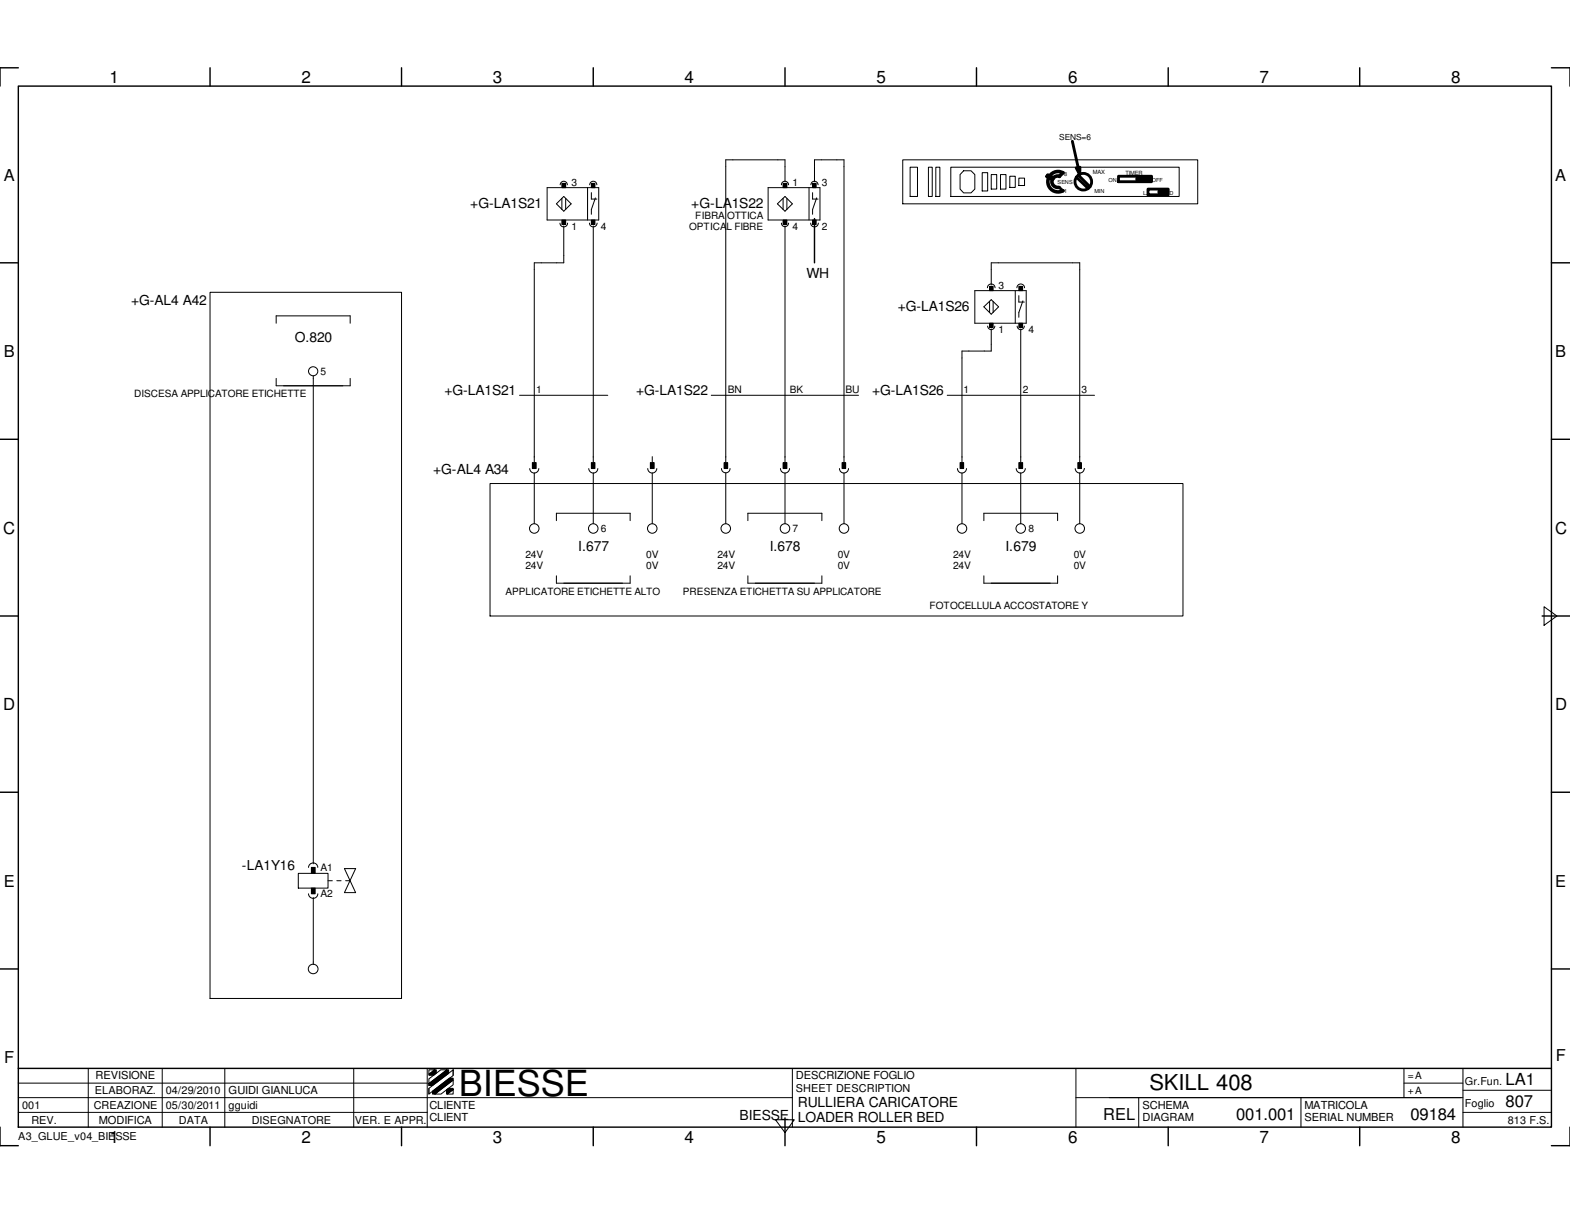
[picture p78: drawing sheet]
<svg xmlns="http://www.w3.org/2000/svg" width="279mm" height="216mm" viewBox="0 0 279 216" stroke-linecap="round" stroke-linejoin="round" font-family="sans-serif">
<defs><g id="words">
<text font-size="6.4" x="81.7" y="195.1">BIESSE</text>
<text font-size="3.9" x="204.6" y="194.1">SKILL 408</text>
<g font-size="3">
<text x="19.5" y="14.7">1</text>
<text x="53.6" y="14.7">2</text>
<text x="87.7" y="14.7">3</text>
<text x="121.8" y="14.7">4</text>
<text x="156" y="14.7">5</text>
<text x="190.1" y="14.7">6</text>
<text x="224.2" y="14.7">7</text>
<text x="258.2" y="14.7">8</text>
<text x=".6" y="95">C</text>
<text x="276.7" y="95">C</text>
<text x=".6" y="126.4">D</text>
<text x="276.7" y="126.4">D</text>
<text x="267.9" y="197">807</text>
<text x="267.9" y="193.1">LA1</text>
<text x="19.5" y="203.5">1</text>
<text x="53.6" y="203.5">2</text>
<text x="87.7" y="203.5">3</text>
<text x="121.8" y="203.5">4</text>
<text x="156" y="203.5">5</text>
<text x="190.1" y="203.5">6</text>
<text x="220" y="199.3">001.001</text>
<text x="224.2" y="203.5">7</text>
<text x="251" y="199.3">09184</text>
<text x="258.2" y="203.5">8</text>
</g>
<g font-size="2.9">
<text x=".7" y="32.1">A</text>
<text x="276.8" y="32.1">A</text>
<text x=".7" y="63.5">B</text>
<text x="276.8" y="63.5">B</text>
<text x=".7" y="157.9">E</text>
<text x="276.8" y="157.9">E</text>
<text x=".8" y="189.2">F</text>
<text x="276.9" y="188.9">F</text>
<text x="196.3" y="199.3">REL</text>
</g>
<g font-size="2.5">
<text x="83.7" y="37">+G-LA1S21</text>
<text x="123" y="37">+G-LA1S22</text>
<text x="143.5" y="49.4">WH</text>
<text x="23.3" y="54.3">+G-AL4 A42</text>
<text x="159.8" y="55.3">+G-LA1S26</text>
<text x="52.5" y="60.8">O.820</text>
<text x="79.1" y="70.4">+G-LA1S21</text>
<text x="113.2" y="70.4">+G-LA1S22</text>
<text x="155.2" y="70.4">+G-LA1S26</text>
<text x="77.1" y="84.4">+G-AL4 A34</text>
<text x="102.9" y="98">I.677</text>
<text x="137" y="98">I.678</text>
<text x="178.9" y="98">I.679</text>
<text x="142" y="197">RULLIERA CARICATORE</text>
<text x="131.6" y="199.3">BIESSE</text>
<text x="142" y="199.8">LOADER ROLLER BED</text>
</g>
<text font-size="2.4" x="43.1" y="154.8">-LA1Y16</text>
<g font-size="2">
<text x="17" y="192.1">REVISIONE</text>
<text x="40.6" y="194.7">GUIDI GIANLUCA</text>
<text x="76.4" y="197.4">CLIENTE</text>
<text x="141.6" y="192.1">DESCRIZIONE FOGLIO</text>
<text x="203.3" y="197.4">SCHEMA</text>
<text x="232.2" y="197.4">MATRICOLA</text>
<text x="17.6" y="200">MODIFICA</text>
<text x="76.4" y="199.6">CLIENT</text>
<text x="203.3" y="199.6">DIAGRAM</text>
<text x="232.2" y="199.6">SERIAL NUMBER</text>
</g>
<g font-size="1.9">
<text x="3.9" y="197.4">001</text>
<text x="16.7" y="197.4">CREAZIONE</text>
<text x="16.9" y="194.7">ELABORAZ.</text>
<text x="29.5" y="194.7">04/29/2010</text>
<text x="29.5" y="197.4">05/30/2011</text>
<text x="40.6" y="197.4">gguidi</text>
<text x="141.6" y="194.4">SHEET DESCRIPTION</text>
<text x="260.7" y="197">Foglio</text>
<text x="260.7" y="193.1">Gr.Fun.</text>
<text x="3.3" y="202.9">A3_GLUE_v04_BIESSE</text>
<text x="5.6" y="200">REV.</text>
<text x="31.8" y="200">DATA</text>
<text x="44.8" y="200">DISEGNATORE</text>
<text x="63.2" y="200">VER. E APPR.</text>
<text x="268.3" y="200">813 F.S.</text>
</g>
<g font-size="1.8">
<text x="101.7" y="33.1">3</text>
<text x="141" y="33.1">1</text>
<text x="146.3" y="33.1">3</text>
<text x="101.7" y="40.9">1</text>
<text x="106.9" y="40.9">4</text>
<text x="122.6" y="41">OPTICAL FIBRE</text>
<text x="123.7" y="38.9">FIBRA OTTICA</text>
<text x="141" y="40.9">4</text>
<text x="146.3" y="40.9">2</text>
<text x="177.7" y="51.4">3</text>
<text x="177.7" y="59.2">1</text>
<text x="183" y="59.2">4</text>
<text x="23.9" y="70.7">DISCESA APPLICATORE ETICHETTE</text>
<text x="57.1" y="66.8">5</text>
<text x="95.4" y="70">1</text>
<text x="129.5" y="70">BN</text>
<text x="140.5" y="70">BK</text>
<text x="150.5" y="70">BU</text>
<text x="171.5" y="70">1</text>
<text x="182" y="70">2</text>
<text x="192.5" y="70">3</text>
<text x="106.9" y="94.7">6</text>
<text x="141" y="94.7">7</text>
<text x="183" y="94.7">8</text>
<text x="93.5" y="99.3">24V</text>
<text x="93.5" y="101.3">24V</text>
<text x="115" y="99.3">0V</text>
<text x="115" y="101.3">0V</text>
<text x="127.7" y="99.3">24V</text>
<text x="127.7" y="101.3">24V</text>
<text x="149.1" y="99.3">0V</text>
<text x="149.1" y="101.3">0V</text>
<text x="169.6" y="99.3">24V</text>
<text x="169.6" y="101.3">24V</text>
<text x="191.1" y="99.3">0V</text>
<text x="191.1" y="101.3">0V</text>
<text x="90" y="105.8">APPLICATORE ETICHETTE ALTO</text>
<text x="121.5" y="105.8">PRESENZA ETICHETTA SU APPLICATORE</text>
<text x="165.4" y="108.5">FOTOCELLULA ACCOSTATORE Y</text>
<text x="57.1" y="155.1">A1</text>
<text x="57.1" y="159.6">A2</text>
<text x="250.5" y="192.1">=A</text>
<text x="250.5" y="194.7">+A</text>
</g>
<text font-size="1.5" x="188.5" y="24.9">SENS=6</text>
<g font-size="1">
<text x="188.2" y="32.7">SENS</text>
<text x="189.4" y="31.4">8</text>
<text x="189.4" y="34.4">1</text>
<text x="194.5" y="30.9">MAX</text>
<text x="194.8" y="34.4">MIN</text>
<text x="197.3" y="32.4">ON</text>
<text x="200.3" y="31.1">TIMER</text>
<text x="203.4" y="34.7">L</text>
<text x="205" y="32.4">OFF</text>
<text x="208.2" y="34.7">D</text>
</g>
</g></defs>
<g fill="none" stroke="#000" stroke-width=".25">
<path d="M3.3 15.3h272.8v185.3h-272.8zM3.3 12.1h-3.3v3.2M37.4 12.1v3.2M71.5 12.1v3.2M105.6 12.1v3.2M139.7 12.1v3.2M173.8 12.1v3.2M207.9 12.1v3.2M242 12.1v3.2M276.1 12.1h3.3v3.2M144.9 38.9v7.9M0 46.8h3.3"/>
<path d="M276.1 46.8h3.3M0 78.2h3.3M276.1 78.2h3.3M0 109.6h3.3M274.4 109.6h5M0 141h3.3M276.1 141h3.3M0 172.5h3.3M276.1 172.5h3.3M3.3 190.2h272.8M139.7 199v4.9M0 200.6v3.3h3.3"/>
<path d="M37.4 200.6v3.3M71.5 200.6v3.3M105.6 200.6v3.3M173.8 200.6v3.3M207.9 200.6v3.3M242 200.6v3.3M279.4 200.6v3.3h-3.3"/>
</g>
<g fill="none" stroke="#000" stroke-width=".18">
<path d="M97.4 33.4h9.2v5.8h-9.2zM99 36.3l1.3-1.3 1.3 1.3-1.3 1.3zM99.7 39.7a.68 .68 0 0 0 .6 .7 .68 .68 0 0 0 .7-.7M99.7 32.9a.63 .63 0 0 1 .6-.6 .63 .63 0 0 1 .7 .6M100 39.2h.7v.8h-.7zM100 32.6h.7v.8h-.7zM100 35.3v2M100.7 35.3v2M104.6 33.4v5.8M104.9 39.7a.68 .68 0 0 0 .7 .7 .68 .68 0 0 0 .7-.7M104.9 32.9a.63 .63 0 0 1 .7-.6 .63 .63 0 0 1 .6 .6M105.2 32.6h.7v.8h-.7z"/>
<path d="M105.2 39.2h.7v.8h-.7zM105.2 34.3v1.1h1M106 35.2l-.8 2.1v.8M136.7 33.4h9.2v5.8h-9.2zM138.3 36.3l1.4-1.3 1.3 1.3-1.3 1.3zM139.1 39.7a.64 .64 0 0 0 .6 .6 .64 .64 0 0 0 .6-.6M139.1 32.9a.64 .64 0 0 1 .6-.6 .64 .64 0 0 1 .6 .6M139.4 39.2h.6v.8h-.6zM139.4 32.6h.6v.8h-.6zM139.4 35.3v2M139.7 32.3v-3.9h-10.5v53.9M140 35.3v2"/>
<path d="M144 33.4v5.8M144.3 39.7a.68 .68 0 0 0 .6 .7 .68 .68 0 0 0 .7-.7M144.3 32.9a.64 .64 0 0 1 .6-.6 .64 .64 0 0 1 .7 .6M144.6 32.6h.6v.8h-.6zM144.6 39.2h.6v.8h-.6zM144.6 34.3v1.1h1M144.9 32.3v-3.9h5.3v53.9M145.3 35.2l-.7 2.1v.8M160.7 28.4h52.4v7.9h-52.4zM162 29.8h1.3v5.2h-1.3zM165.2 29.8h.7v5.2h-.7zM166.5 29.8h.8v5.2h-.8z"/>
<path d="M169.2 29.8h40.6v5.2h-40.6zM171.5 30.4h1.3l.7 .7v2.6l-.7 .6h-1.3l-.6-.6v-2.6zM174.8 30.7h1v3.3h-1zM176.4 31.1h1v2.6h-1zM178.1 31.1h.9v2.6h-.9zM179.7 31.4h1v2h-1zM181.3 31.7h1v1.3h-1zM37.4 52h34.1v125.7h-34.1zM49.1 57.5v-1.3h13.2v1.3M100.3 40.2v6.6h-5.2v35.5M105.6 40.2v42.1M139.7 40.2v42.1"/>
<path d="M173.5 51.7h9.1v5.8h-9.1zM175.1 54.6l1.3-1.3 1.3 1.3-1.3 1.3zM175.7 51.2a.68 .68 0 0 1 .7-.7 .68 .68 0 0 1 .7 .7M175.8 58a.63 .63 0 0 0 .6 .7 .63 .63 0 0 0 .6-.7M176.1 57.5h.6v.8h-.6zM176.1 51h.6v.7h-.6zM176.1 53.6v2M176.4 50.7v-3.9h15.8v35.5M176.4 58.5v4h-5.2v19.8M176.7 53.6v2M180.7 51.7v5.8M181 51.2a.68 .68 0 0 1 .7-.7 .68 .68 0 0 1 .6 .7"/>
<path d="M181 58a.63 .63 0 0 0 .7 .7 .63 .63 0 0 0 .6-.7M181.3 51h.7v.7h-.7zM181.3 57.5h.7v.8h-.7zM181.3 52.6v1.2h1M181.7 58.5v23.8M182 53.6l-.7 2v.9M49.1 67.4v1.3h13.2v-1.3M55.8 66.9v86.9M92.5 70.4h15.7M126.6 70.4h26.2M168.6 70.4h26.2M87.2 86.1h123.3v23.5h-123.3z"/>
<path d="M94.3 83.4a.8 .8 0 0 0 .8 .8 .8 .8 0 0 0 .8-.8M94.7 82.3h.7v1.1h-.7zM95.1 84.2v9M99 92.7v-1.3h13.1v1.3M104.8 83.4a.8 .8 0 0 0 .8 .8 .8 .8 0 0 0 .8-.8M105.2 82.3h.7v1.1h-.7zM105.6 84.2v9M115.3 83.4a.8 .8 0 0 0 .8 .8 .8 .8 0 0 0 .8-.8M115.7 82.3h.7v1.1h-.7zM116.1 81.3v1M116.1 84.2v9M128.4 83.4a.76 .76 0 0 0 .8 .8 .76 .76 0 0 0 .7-.8"/>
<path d="M128.9 82.3h.6v1.1h-.6zM129.2 84.2v9M133.1 92.7v-1.3h13.2v1.3M138.9 83.4a.8 .8 0 0 0 .8 .8 .8 .8 0 0 0 .8-.8M139.4 82.3h.6v1.1h-.6zM139.7 84.2v9M149.4 83.4a.8 .8 0 0 0 .8 .8 .8 .8 0 0 0 .8-.8M149.9 82.3h.6v1.1h-.6zM150.2 84.2v9M170.4 83.4a.8 .8 0 0 0 .8 .8 .8 .8 0 0 0 .8-.8M170.9 82.3h.6v1.1h-.6zM171.2 84.2v9"/>
<path d="M175.1 92.7v-1.3h13.1v1.3M180.8 83.4a.8 .8 0 0 0 .9 .8 .8 .8 0 0 0 .8-.8M181.3 82.3h.7v1.1h-.7zM181.7 84.2v9M191.3 83.4a.83 .83 0 0 0 .9 .8 .83 .83 0 0 0 .8-.8M191.8 82.3h.6v1.1h-.6zM192.2 84.2v9M99 102.5v1.3h13.1v-1.3M133.1 102.5v1.3h13.2v-1.3M175.1 102.5v1.3h13.1v-1.3M274.8 108l2.3 1.6-2.3 1.7zM53.1 155.4h5.3v2.7h-5.3z"/>
<path d="M54.9 154.4a.83 .83 0 0 1 .8-.8 .83 .83 0 0 1 .9 .8M54.9 159.1a.83 .83 0 0 0 .8 .8 .83 .83 0 0 0 .9-.8M55.4 154.4h.7v1h-.7zM55.4 158.1h.7v1h-.7zM55.8 159.8v11.9M61.3 154.6l2 4.3h-2l2-4.3zM3.3 195.4h137.7M3.3 198h72.7M3.3 192.8h72.7M15.7 190.2v10.4M28.9 190.2v10.4M40 190.2v10.4"/>
<path d="M62.9 190.2v10.4M76 190.2v10.4M76.3 192.9l3.2-2.5h.3v.7l-2.8 2.1h-.7zM76.3 191.2l1-.8h.3v.6l-.4 .4h-.9zM76.3 193.7l4.3-3.3v1l-4.3 3.3zM76.3 192l2.1-1.6h1.1l-3.2 2.5zM76.3 190.4h1l-1 .8zM76.3 192.9v.4M76.3 193.7v1M77 194.2l3-2.3h.6v.3l-3.2 2.5h-.4zM77.4 194.7l3.2-2.5v.9l-2.1 1.6zM79.5 194l.3-.3h.8v.2l-1 .8h-.1z"/>
<path d="M79.6 194.7l1-.8v.8zM80.6 190.4v1M138 199.3h3.4l-1.7 2.3zM141 190.2v10.4M191.5 195.4h68.8M191.5 190.2v10.4M202.6 195.4v5.2M231.5 195.4v5.2M249.9 192.8h10.4M249.9 190.2v5.2M260.3 190.2v10.4M260.3 198h15.8"/>
<path d="M260.3 194.1h15.8"/>
<circle cx="55.7" cy="66.1" r=".81"/>
<circle cx="95.1" cy="94.1" r=".85"/>
<circle cx="105.6" cy="94.1" r=".85"/>
<circle cx="116.1" cy="94.1" r=".85"/>
<circle cx="129.2" cy="94.1" r=".85"/>
<circle cx="139.7" cy="94.1" r=".85"/>
<circle cx="150.2" cy="94.1" r=".85"/>
<circle cx="171.2" cy="94.1" r=".85"/>
<circle cx="181.7" cy="94.1" r=".85"/>
<circle cx="192.2" cy="94.1" r=".85"/>
<circle cx="55.7" cy="172.5" r=".86"/>
</g>
<g fill="#000">
<path d="M191.5 29.9l.7-.1v1.3z"/>
<path d="M100 39.2h.7v.8h-.7z" fill-rule="evenodd"/>
<path d="M100 32.6h.7v.8h-.7z" fill-rule="evenodd"/>
<path d="M105.2 32.6h.7v.8h-.7z" fill-rule="evenodd"/>
<path d="M105.2 39.2h.7v.8h-.7z" fill-rule="evenodd"/>
<path d="M139.4 39.2h.6v.8h-.6z" fill-rule="evenodd"/>
<path d="M139.4 32.6h.6v.8h-.6z" fill-rule="evenodd"/>
<path d="M144.6 32.6h.6v.8h-.6z" fill-rule="evenodd"/>
<path d="M144.6 39.2h.6v.8h-.6z" fill-rule="evenodd"/>
<path d="M206.2 34h1.4v.3h-1.4z" fill-rule="evenodd"/>
<path d="M176.1 57.5h.6v.8h-.6z" fill-rule="evenodd"/>
<path d="M176.1 51h.6v.7h-.6z" fill-rule="evenodd"/>
<path d="M181.3 51h.7v.7h-.7z" fill-rule="evenodd"/>
<path d="M181.3 57.5h.7v.8h-.7z" fill-rule="evenodd"/>
<path d="M94.7 82.3h.7v1.1h-.7z" fill-rule="evenodd"/>
<path d="M105.2 82.3h.7v1.1h-.7z" fill-rule="evenodd"/>
<path d="M115.7 82.3h.7v1.1h-.7z" fill-rule="evenodd"/>
<path d="M128.9 82.3h.6v1.1h-.6z" fill-rule="evenodd"/>
<path d="M139.4 82.3h.6v1.1h-.6z" fill-rule="evenodd"/>
<path d="M149.9 82.3h.6v1.1h-.6z" fill-rule="evenodd"/>
<path d="M170.9 82.3h.6v1.1h-.6z" fill-rule="evenodd"/>
<path d="M181.3 82.3h.7v1.1h-.7z" fill-rule="evenodd"/>
<path d="M191.8 82.3h.6v1.1h-.6z" fill-rule="evenodd"/>
<path d="M55.4 154.4h.7v1h-.7z" fill-rule="evenodd"/>
<path d="M55.4 158.1h.7v1h-.7z" fill-rule="evenodd"/>
<path d="M76.3 191.2l1-.8h.3v.6l-.4 .4h-.9z" fill-rule="evenodd"/>
<path d="M77 194.2l3-2.3h.6v.3l-3.2 2.5h-.4z" fill-rule="evenodd"/>
<path d="M76.3 192.9l3.2-2.5h.3v.7l-2.8 2.1h-.7z" fill-rule="evenodd"/>
<path d="M79.5 194l.3-.3h.8v.2l-1 .8h-.1z" fill-rule="evenodd"/>
</g>
<path d="M58.4 156.8h3.9" fill="none" stroke="#000" stroke-width=".18" stroke-dasharray=".8 .8"/>
<path d="M186.5 31.2l1 .5-.2 .2-.9-.5zM188.6 31.4a1.02 1.02 0 0 0-1.4 .9 1.02 1.02 0 0 0 1.3 1.1M189.1 30.7a1.82 1.82 0 0 0-2.6 1.7 1.82 1.82 0 0 0 2.7 1.6M189.2 30.7l-.7 .7" fill="none" stroke="#000" stroke-width=".63"/>
<g fill="none" stroke="#000" stroke-width=".51">
<path d="M188.5 33.4l.7 .6M190.8 25.1l1.4 6M191.5 29.9l.7-.1v1.3zM191.6 31.5l2 2M191.9 31.2l2.1 2M199.1 31.4h5.8v.9h-5.8zM202.3 31.7h2.3v.3h-2.3zM204.3 33.7h3.6v1h-3.6zM206.2 34h1.4v.3h-1.4z"/>
<circle cx="192.8" cy="32.3" r="1.48"/>
</g>
<path d="M202.3 31.9h2.3" fill="none" stroke="#000" stroke-width=".34"/>
<use href="#words"/>
</svg>
